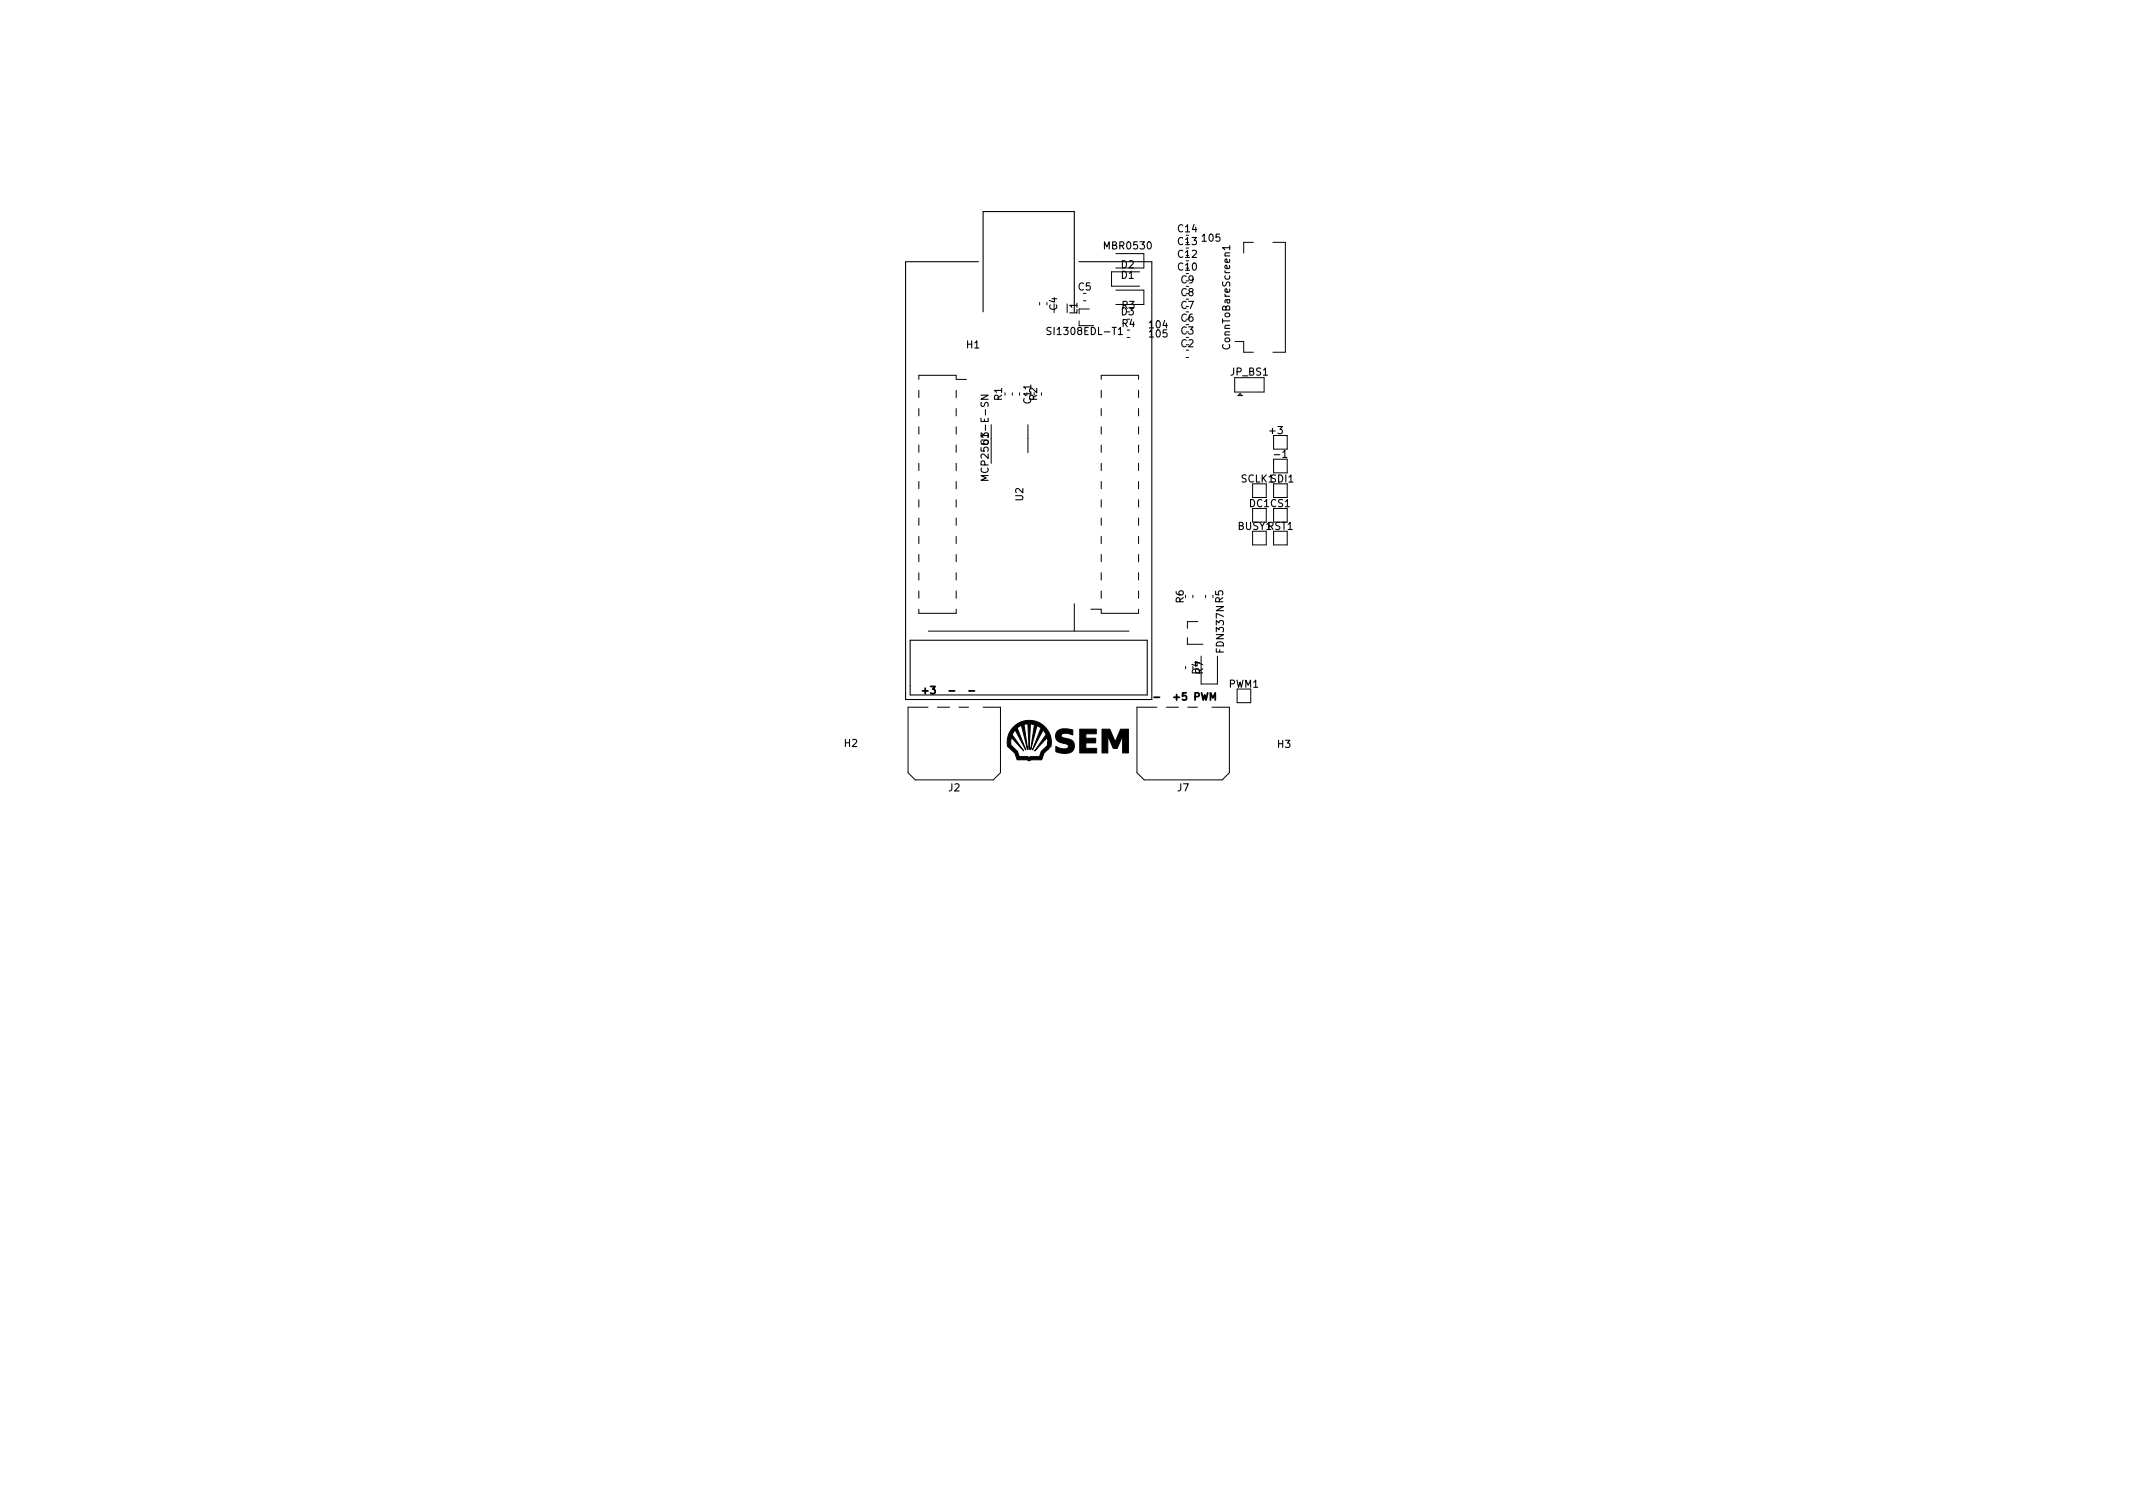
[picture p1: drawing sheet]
<svg xmlns="http://www.w3.org/2000/svg" width="297mm" height="210mm" viewBox="0 0 297 210" stroke-linecap="round" stroke-linejoin="round" font-family="sans-serif">
<defs><g id="words">
<g font-size="1.4">
<text x="153.9" y="34.7">MBR0530</text>
<text x="164.1" y="32.3">C14</text>
<text x="164.1" y="34.1">C13</text>
<text x="164.1" y="35.9">C12</text>
<text x="167.5" y="33.6">105</text>
<text x="150.2" y="40.4">C5</text>
<text x="156.2" y="38.8">D1</text>
<text x="156.2" y="37.3">D2</text>
<text x="164.1" y="37.7">C10</text>
<text x="164.5" y="39.5">C9</text>
<text x="164.5" y="41.2">C8</text>
<text x="146.4" y="46.6">SI1308EDL-T1</text>
<text x="147.2" y="43.2" transform="rotate(-90 147.2 43.2)">C4</text>
<text x="150" y="43.7" transform="rotate(-90 150 43.7)">L1</text>
<text x="156.2" y="43.9">D3</text>
<text x="156.3" y="43">R3</text>
<text x="156.3" y="45.5">R4</text>
<text x="160.1" y="45.7">104</text>
<text x="160.1" y="47">105</text>
<text x="164.5" y="43">C7</text>
<text x="164.5" y="44.8">C6</text>
<text x="164.5" y="46.6">C3</text>
<text x="134.6" y="48.5">H1</text>
<text x="164.5" y="48.3">C2</text>
<text x="171.3" y="48.3" transform="rotate(-90 171.3 48.3)">ConnToBareScreen1</text>
<text x="171.4" y="52.3">JP_BS1</text>
<text x="139.5" y="55.7" transform="rotate(-90 139.5 55.7)">R1</text>
<text x="143.6" y="56.1" transform="rotate(-90 143.6 56.1)">C11</text>
<text x="144.4" y="55.7" transform="rotate(-90 144.4 55.7)">R2</text>
<text x="137.7" y="65.9" transform="rotate(-90 137.7 65.9)">MCP2561-E-SN</text>
<text x="137.7" y="62" transform="rotate(-90 137.7 62)">U3</text>
<text x="176.9" y="60.4">+3</text>
<text x="177.7" y="63.7">-1</text>
<text x="142.5" y="69.7" transform="rotate(-90 142.5 69.7)">U2</text>
<text x="172.9" y="67.2">SCLK1SDI1</text>
<text x="174" y="70.6">DC1CS1</text>
<text x="172.4" y="73.8">BUSY1RST1</text>
<text x="164.8" y="83.9" transform="rotate(-90 164.8 83.9)">R6</text>
<text x="167.1" y="93.8" transform="rotate(-90 167.1 93.8)">D4</text>
<text x="170.4" y="90.7" transform="rotate(-90 170.4 90.7)">FDN337N R5</text>
<text x="171.1" y="95.7">PWM1</text>
<text x="161.7" y="97.5">- +5 PWM</text>
<text x="117.6" y="104">H2</text>
<text x="177.9" y="104.1">H3</text>
<text x="132.1" y="110.2">J2</text>
<text x="164" y="110.2">J7</text>
</g>
</g></defs>
<path d="M128.5 96.2h.7M128.8 95.8v.8M129.6 95.6h.6l-.3 .4 .3 .1v.4l-.2 .1-.4-.1M132.2 96.2h.7M134.9 96.2h.8M160.7 97.1h.8M168.6 97.5v-1l.3 .7 .3-.7v1" fill="none" stroke="#000" stroke-width=".25"/>
<g fill="none" stroke="#000" stroke-width=".14">
<path d="M155.4 35.3h3.9v2h-3.9M158.7 37.8h-3.9v2h3.9M174.5 33.7h-1.3v1.5M177.3 33.7h1.7v15.3h-1.7M128 52.8v-.5h5.2v.5h1.4M128 54.3v1.1M128 56.9v1M128 59.4v1M133.2 54.3v1.1M133.2 56.9v1M133.2 59.4v1M141 54.7v.3"/>
<path d="M142 54.7v.3M143.1 59.1v3.9M144.8 42.1v.4M145 54.7v.3M150.3 43h1.4M150.3 44.7v.6M150.9 41.9h.3M153.4 52.8v-.5h5.2v.5M153.4 54.3v1.1M153.4 56.9v1M153.4 59.4v1M155.4 40.4h3.9v2h-3.9"/>
<path d="M157 47h.3M158.6 54.3v1.1M158.6 56.9v1M158.6 59.4v1M165.2 49.8h.3M171.9 52.6h4.1v2h-4.1zM172 47.6h1.2v1.4h1.3M172.7 54.8l.3 .3h-.6zM128 62v1M128 64.5v1M128 67v1.1M128 69.6v1"/>
<path d="M128 72.1v1M128 74.7v1M128 77.2v1M128 79.7v1.1M133.2 62v1M133.2 64.5v1M133.2 67v1.1M133.2 69.6v1M133.2 72.1v1M133.2 74.7v1M133.2 77.2v1M133.2 79.7v1.1"/>
<path d="M138 61.1v3.4M153.4 62v1M153.4 64.5v1M153.4 67v1.1M153.4 69.6v1M153.4 72.1v1M153.4 74.7v1M153.4 77.2v1M153.4 79.7v1.1M158.6 62v1M158.6 64.5v1M158.6 67v1.1"/>
<path d="M158.6 69.6v1M158.6 72.1v1M158.6 74.7v1M158.6 77.2v1M158.6 79.7v1.1M174.4 74v1.9h1.9v-1.9M174.4 67.4v1.9M174.4 70.8v1.9M176.3 67.4v1.9M176.3 70.8v1.9M177.4 74v1.9h1.9v-1.9M177.4 60.6h1.9v1.9h-1.9z"/>
<path d="M177.4 65.8v-1.9h1.9v1.9M177.4 67.4v1.9M177.4 70.8v1.9M179.3 67.4v1.9M179.3 70.8v1.9M128 84.8v.6h5.2v-.6M128 82.3v1M129.2 98.5h-2.7v9.1l1 1h10.8l1-1v-9.1h-2.4M129.3 87.9h27.9M130.5 98.5h1.7M133.2 82.3v1M133.5 98.5h1.4"/>
<path d="M149.6 84.1v3.8M151.9 84.8h1.5v.6h5.2v-.6M153.4 82.3v1M158.6 82.3v1M161.1 98.5h-2.8v9.1l1 1h10.9l1-1v-9.1h-2.4M162.4 98.5h1.7M165.1 92.8v.3M165.4 88.8v.9h2.1M165.4 98.5h1.4M166.1 82.9v.3M166.8 86.6h-1.4v.9M167.3 91.4v3.8h2.2v-3.8"/>
<path d="M167.9 82.9v.3M172.3 95.9v1.9h1.9v-1.9"/>
</g>
<path d="M141.1 101.3a3 3 0 0 1 3.7-.7 3 3 0 0 1 1.5 3.4l-.4 .4-.1-1.7-1.7 1.9 1.6-2.3-.4-.7-1.5 2.8 1.1-2.8a.37 .37 0 0 0-.4-.5h-.1l-.9 3.3 .5-3.5h-.2a.21 .21 0 0 0-.3-.1 .21 .21 0 0 0 0 .3l-.2 3.3-.1-3.3a.21 .21 0 0 0-.1-.3 .21 .21 0 0 0-.3 0l-.2 .1 .5 3.5-.8-3.2a.17 .17 0 0 0-.2-.2 .17 .17 0 0 0-.2 .1l-.2 .3 1.2 3-1.5-2.8-.5 .7 1.7 2.2-1.8-1.8v1.1l.9 .8 .2 .8h1.3a.15 .15 0 0 0 .1 .1 .15 .15 0 0 0 .2-.1h1.3l.2-.8 .5-.5a.65 .65 0 0 0 .4-.7v1a1.78 1.78 0 0 0-.8 1.4h-1.5l-.3 .1-.2-.1h-1.5l-.1-.5a1.27 1.27 0 0 0-.7-.9 1.16 1.16 0 0 1-.5-1.5l.3-.9zM147.3 101.8a2.52 2.52 0 0 1 2.1-.2l-.1 .7a1.41 1.41 0 0 0-1.5 0 .45 .45 0 0 0 .6 .5 1.08 1.08 0 0 1 1.1 1.6 1.54 1.54 0 0 1-1.4 .5l-1.1-.2v-.8a1.58 1.58 0 0 0 1.7 .2 .58 .58 0 0 0-.6-.6 1 1 0 0 1-1-.6 1 1 0 0 1 .2-1.1zM150.4 101.5h2.3v.7h-1.5v.6h1.4v.6h-1.4v.8h1.5v.6h-2.3zM153.5 101.5h1.1l.7 1.8 .8-1.8h1v3.3h-.8v-2.4l-.7 1.8h-.6l-.7-1.8v2.4h-.8z" fill="#000" stroke="#000" stroke-width=".14"/>
<path d="M136.3 36.4h-10.2v61h34.3v-61h-10.1M171.3 34.2v.6M136.6 55h1l-1 .6h1M136.9 43.4v-13.9h12.7v13.9M146.4 45.6h-.4l-.2 .1v.3l.5 .2 .1 .2-.2 .2-.4-.1M155.7 45.9l.3-.3v1M155.7 46.6h.6M137.6 66.2h-1l.7 .3-.7 .4h1M178.6 63.7h.6M126.7 89.1h33.1v7.7h-33.1z" fill="none" stroke="#000" stroke-width=".15"/>
<use href="#words"/>
</svg>
